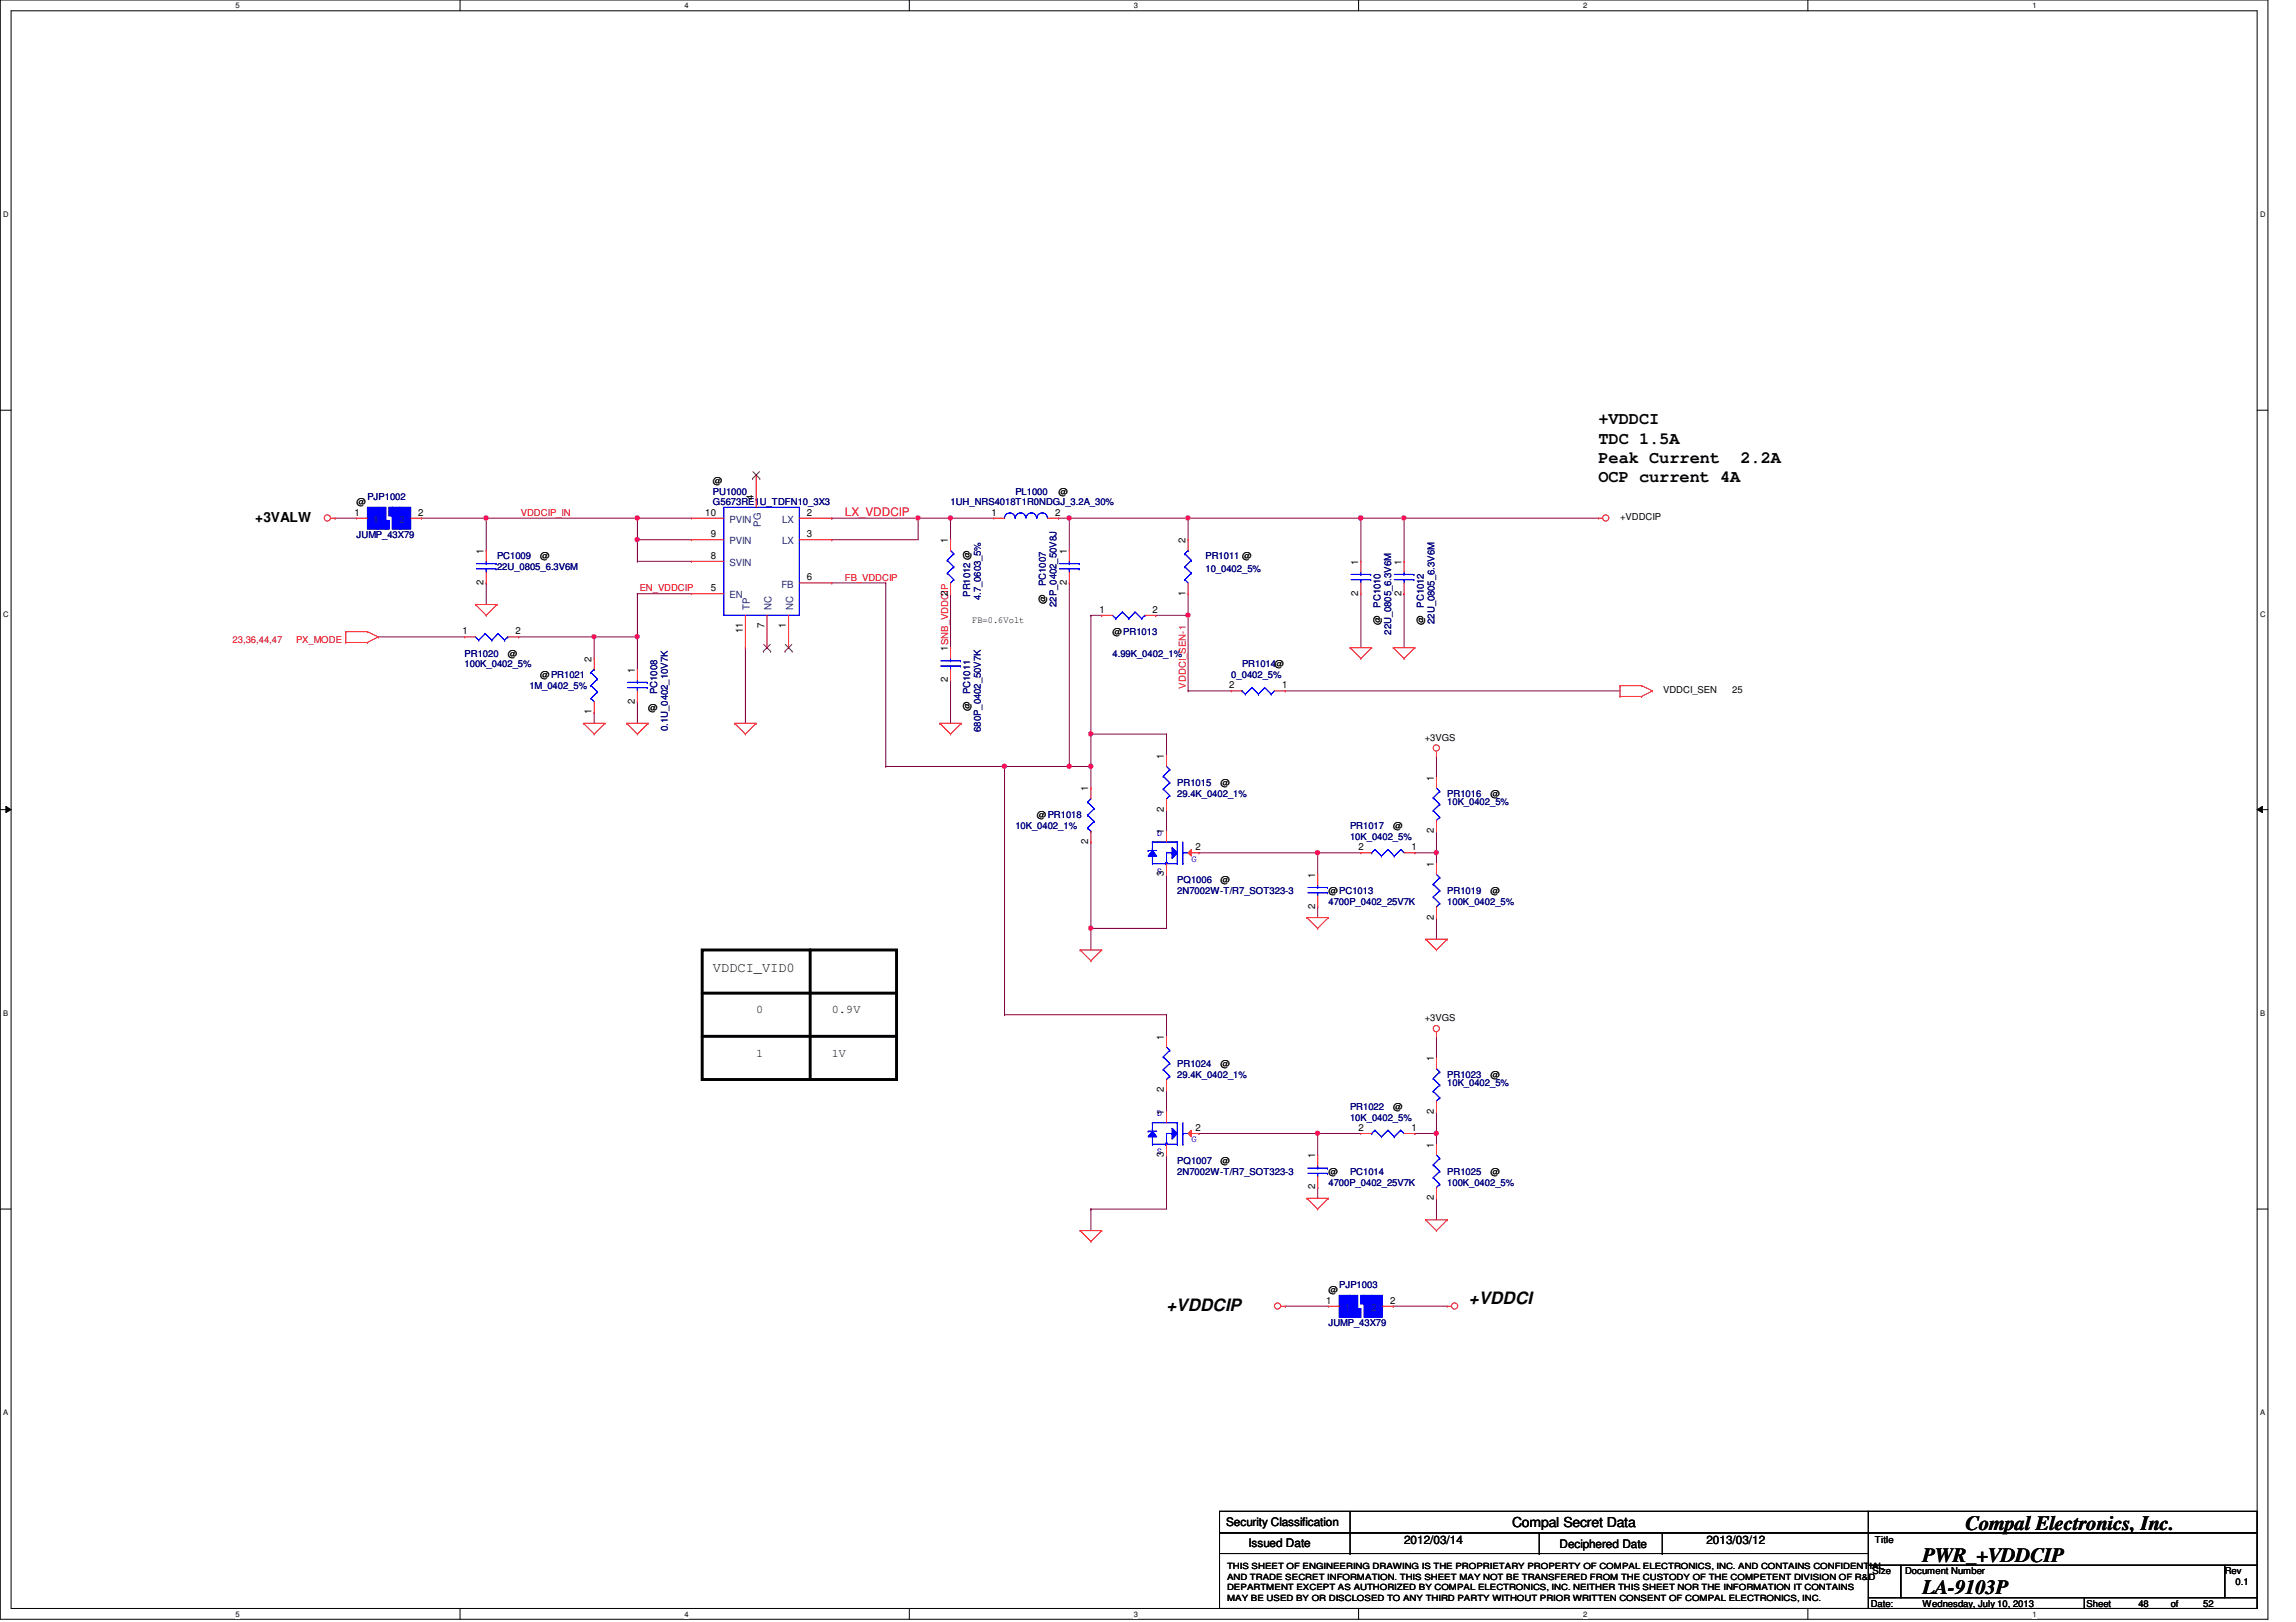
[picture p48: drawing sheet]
<svg xmlns="http://www.w3.org/2000/svg" width="297mm" height="210mm" viewBox="0 0 297 210" stroke-linecap="round" stroke-linejoin="round" font-family="sans-serif">
<defs><g id="words">
<g font-size="2.6">
<text x="254.3" y="198">Compal Electronics, Inc.</text>
<text x="248.7" y="202.1">PWR_+VDDCIP</text>
<text x="248.7" y="206.3">LA-9103P</text>
</g>
<g font-size="2.2">
<text x="206.8" y="54.9">+VDDCI</text>
<text x="206.8" y="57.4">TDC 1.5A</text>
<text x="206.8" y="59.9">Peak Current</text>
<text x="225.2" y="59.9">2.2A</text>
<text x="206.8" y="62.4">OCP current 4A</text>
<text x="150.9" y="169.6">+VDDCIP</text>
<text x="190" y="168.8">+VDDCI</text>
</g>
<g font-size="1.8">
<text x="33" y="67.6">+3VALW</text>
<text x="92.2" y="125.7">VDDCI_VID0</text>
<text x="195.6" y="197.6">Compal Secret Data</text>
</g>
<text font-size="1.5" fill="#f00" x="109.3" y="66.8">LX_VDDCIP</text>
<g font-size="1.5">
<text x="97.8" y="131.1">0</text>
<text x="107.6" y="131.1">0.9V</text>
<text x="97.8" y="136.7">1</text>
<text x="107.6" y="136.7">1V</text>
<text x="158.6" y="197.5">Security Classification</text>
<text x="161.5" y="200.2">Issued Date</text>
<text x="181.6" y="199.8">2012/03/14</text>
<text x="201.8" y="200.3">Deciphered Date</text>
<text x="220.8" y="199.8">2013/03/12</text>
</g>
<g font-size="1.3">
<text x="97.5" y="64.7" transform="rotate(-90 97.5 64.7)">4</text>
<text x="45.8" y="66.7">1</text>
<text x="54.1" y="66.7">2</text>
<text x="62.6" y="71.7" transform="rotate(-90 62.6 71.7)">1</text>
<text x="91.2" y="66.7">10</text>
<text x="91.9" y="69.5">9</text>
<text x="104.4" y="69.5">3</text>
<text x="104.4" y="66.7">2</text>
<text x="122.6" y="70.3" transform="rotate(-90 122.6 70.3)">1</text>
<text x="128.3" y="66.7">1</text>
<text x="136.5" y="66.7">2</text>
<text x="138" y="71.7" transform="rotate(-90 138 71.7)">1</text>
<text x="153.4" y="70.3" transform="rotate(-90 153.4 70.3)">2</text>
<text x="62.6" y="75.7" transform="rotate(-90 62.6 75.7)">2</text>
<text x="91.9" y="76.5">5</text>
<text x="91.9" y="72.3">8</text>
<text x="104.4" y="75.1">6</text>
<text x="122.6" y="77.1" transform="rotate(-90 122.6 77.1)">2</text>
<text x="138" y="75.7" transform="rotate(-90 138 75.7)">2</text>
<text x="153.4" y="77.1" transform="rotate(-90 153.4 77.1)">1</text>
<text x="175.7" y="77.1" transform="rotate(-90 175.7 77.1)">2</text>
<text x="175.7" y="73.1" transform="rotate(-90 175.7 73.1)">1</text>
<text x="181.3" y="77.1" transform="rotate(-90 181.3 77.1)">2</text>
<text x="181.3" y="73.1" transform="rotate(-90 181.3 73.1)">1</text>
<text x="59.8" y="82.1">1</text>
<text x="66.7" y="82.1">2</text>
<text x="96.1" y="82" transform="rotate(-90 96.1 82)">11</text>
<text x="98.9" y="81.3" transform="rotate(-90 98.9 81.3)">7</text>
<text x="101.7" y="81.3" transform="rotate(-90 101.7 81.3)">1</text>
<text x="142.2" y="79.3">1</text>
<text x="149.1" y="79.3">2</text>
<text x="76.5" y="85.6" transform="rotate(-90 76.5 85.6)">2</text>
<text x="82.1" y="87" transform="rotate(-90 82.1 87)">1</text>
<text x="122.6" y="88.3" transform="rotate(-90 122.6 88.3)">2</text>
<text x="122.6" y="84.2" transform="rotate(-90 122.6 84.2)">1SNB_VDDCIP</text>
<text x="159" y="89.1">2</text>
<text x="165.9" y="89.1">1</text>
<text x="76.5" y="92.5" transform="rotate(-90 76.5 92.5)">1</text>
<text x="82.1" y="91.1" transform="rotate(-90 82.1 91.1)">2</text>
<text x="150.6" y="98.2" transform="rotate(-90 150.6 98.2)">1</text>
<text x="185.5" y="101" transform="rotate(-90 185.5 101)">1</text>
<text x="140.8" y="102.4" transform="rotate(-90 140.8 102.4)">1</text>
<text x="150.6" y="108" transform="rotate(-90 150.6 108)">1</text>
<text x="150.6" y="105" transform="rotate(-90 150.6 105)">2</text>
<text x="185.5" y="107.8" transform="rotate(-90 185.5 107.8)">2</text>
<text x="140.8" y="109.2" transform="rotate(-90 140.8 109.2)">2</text>
<text x="150.6" y="113.4" transform="rotate(-90 150.6 113.4)">3</text>
<text x="154.7" y="110">2</text>
<text x="170.1" y="113.6" transform="rotate(-90 170.1 113.6)">1</text>
<text x="175.8" y="110">2</text>
<text x="182.6" y="110">1</text>
<text x="185.5" y="112.2" transform="rotate(-90 185.5 112.2)">1</text>
<text x="170.1" y="117.6" transform="rotate(-90 170.1 117.6)">2</text>
<text x="185.5" y="119" transform="rotate(-90 185.5 119)">2</text>
<text x="150.6" y="134.5" transform="rotate(-90 150.6 134.5)">1</text>
<text x="185.5" y="137.3" transform="rotate(-90 185.5 137.3)">1</text>
<text x="150.6" y="141.4" transform="rotate(-90 150.6 141.4)">2</text>
<text x="150.6" y="149.7" transform="rotate(-90 150.6 149.7)">3</text>
<text x="150.6" y="144.3" transform="rotate(-90 150.6 144.3)">1</text>
<text x="154.7" y="146.3">2</text>
<text x="170.1" y="149.9" transform="rotate(-90 170.1 149.9)">1</text>
<text x="175.8" y="146.3">2</text>
<text x="182.6" y="146.3">1</text>
<text x="185.5" y="148.5" transform="rotate(-90 185.5 148.5)">1</text>
<text x="185.5" y="144.1" transform="rotate(-90 185.5 144.1)">2</text>
<text x="170.1" y="153.9" transform="rotate(-90 170.1 153.9)">2</text>
<text x="185.5" y="155.3" transform="rotate(-90 185.5 155.3)">2</text>
<text x="171.6" y="168.7">1</text>
<text x="179.8" y="168.7">2</text>
</g>
<g font-size="1.3" fill="#004080">
<text x="48.3" y="67.6">1</text>
<text x="51.7" y="67.6">2</text>
<text x="94.4" y="67.6">PVIN</text>
<text x="94.4" y="70.4">PVIN</text>
<text x="98.4" y="68.2" transform="rotate(-90 98.4 68.2)">PG</text>
<text x="101.2" y="70.4">LX</text>
<text x="101.2" y="67.6">LX</text>
<text x="94.4" y="77.4">EN</text>
<text x="94.4" y="73.2">SVIN</text>
<text x="101.1" y="76">FB</text>
<text x="97" y="78.9" transform="rotate(-90 97 78.9)">TP</text>
<text x="99.8" y="78.9" transform="rotate(-90 99.8 78.9)">NC</text>
<text x="102.6" y="78.9" transform="rotate(-90 102.6 78.9)">NC</text>
<text x="174" y="169.6">1</text>
<text x="177.4" y="169.6">2</text>
</g>
<g font-size="1.2">
<text x="46.1" y="65.4">@</text>
<text x="92.2" y="62.6">@</text>
<text x="136.9" y="64">@</text>
<text x="209.6" y="67.4">+VDDCIP</text>
<text x="69.9" y="72.4">@</text>
<text x="125.8" y="80.6">FB=0.6Volt</text>
<text x="135.3" y="78.1" transform="rotate(-90 135.3 78.1)">@</text>
<text x="143.9" y="82.2">@PR1013</text>
<text x="178.6" y="80.9" transform="rotate(-90 178.6 80.9)">@</text>
<text x="184.2" y="80.9" transform="rotate(-90 184.2 80.9)">@</text>
<text x="65.7" y="85">@</text>
<text x="69.9" y="87.8">@PR1021</text>
<text x="215.2" y="89.7">VDDCI_SEN</text>
<text x="224.1" y="89.7">25</text>
<text x="83.9" y="91.9">@</text>
<text x="125.5" y="92.1" transform="rotate(-90 125.5 92.1)">@</text>
<text x="184.3" y="95.8">+3VGS</text>
<text x="157.9" y="101.7">@</text>
<text x="134.2" y="105.9">@PR1018</text>
<text x="180.3" y="107.3">@</text>
<text x="192.8" y="103.1">@</text>
<text x="157.9" y="114.3">@</text>
<text x="171.9" y="115.7">@PC1013</text>
<text x="192.8" y="115.7">@</text>
<text x="184.3" y="132.2">+3VGS</text>
<text x="157.9" y="138">@</text>
<text x="180.3" y="143.6">@</text>
<text x="192.8" y="139.4">@</text>
<text x="157.9" y="150.6">@</text>
<text x="171.9" y="152">@</text>
<text x="192.8" y="152">@</text>
<text x="171.9" y="167.4">@</text>
<text x="242.3" y="203.7">Size</text>
<text x="242.6" y="199.6">Title</text>
<text x="246.5" y="203.7">Document Number</text>
<text x="287.8" y="203.7">Rev</text>
<text x="242" y="207.9">Date:</text>
<text x="248.7" y="207.9">Wednesday, July 10, 2013</text>
<text x="270" y="207.9">Sheet</text>
<text x="276.6" y="207.9">48</text>
<text x="280.8" y="207.9">of</text>
<text x="285" y="207.9">52</text>
<text x="289.2" y="205.1">0.1</text>
</g>
<g font-size="1.2" fill="#000080">
<text x="47.5" y="64.7">PJP1002</text>
<text x="92.2" y="64">PU1000</text>
<text x="92.2" y="65.4">G5673RE1U_TDFN10_3X3</text>
<text x="123" y="65.4">1UH_NRS4018T1R0NDGJ_3.2A_30%</text>
<text x="131.4" y="64">PL1000</text>
<text x="46.1" y="69.6">JUMP_43X79</text>
<text x="64.3" y="72.4">PC1009</text>
<text x="64.3" y="73.8">22U_0805_6.3V6M</text>
<text x="125.5" y="77.3" transform="rotate(-90 125.5 77.3)">PR1012 @</text>
<text x="126.9" y="77.7" transform="rotate(-90 126.9 77.7)">4.7_0603_5%</text>
<text x="135.3" y="75.9" transform="rotate(-90 135.3 75.9)">PC1007</text>
<text x="156" y="72.4">PR1011 @</text>
<text x="156" y="74.1">10_0402_5%</text>
<text x="136.7" y="78.5" transform="rotate(-90 136.7 78.5)">22P_0402_50V8J</text>
<text x="178.6" y="78.7" transform="rotate(-90 178.6 78.7)">PC1010</text>
<text x="180" y="82.1" transform="rotate(-90 180 82.1)">22U_0805_6.3V6M</text>
<text x="184.2" y="78.7" transform="rotate(-90 184.2 78.7)">PC1012</text>
<text x="185.6" y="80.7" transform="rotate(-90 185.6 80.7)">22U_0805_6.3V6M</text>
<text x="60.1" y="85">PR1020</text>
<text x="60.1" y="86.4">100K_0402_5%</text>
<text x="68.5" y="89.2">1M_0402_5%</text>
<text x="85" y="89.8" transform="rotate(-90 85 89.8)">PC1008</text>
<text x="125.5" y="89.8" transform="rotate(-90 125.5 89.8)">PC1011</text>
<text x="143.9" y="85">4.99K_0402_1%</text>
<text x="159.3" y="87.8">0_0402_5%</text>
<text x="160.7" y="86.4">PR1014@</text>
<text x="86.4" y="94.6" transform="rotate(-90 86.4 94.6)">0.1U_0402_10V7K</text>
<text x="126.9" y="94.7" transform="rotate(-90 126.9 94.7)">680P_0402_50V7K</text>
<text x="152.3" y="101.7">PR1015</text>
<text x="131.4" y="107.3">10K_0402_1%</text>
<text x="152.3" y="103.1">29.4K_0402_1%</text>
<text x="174.7" y="107.3">PR1017</text>
<text x="187.2" y="103.1">PR1016</text>
<text x="187.2" y="104.2">10K_0402_5%</text>
<text x="174.7" y="108.7">10K_0402_5%</text>
<text x="152.3" y="114.3">PQ1006</text>
<text x="152.3" y="115.7">2N7002W-T/R7_SOT323-3</text>
<text x="171.9" y="117.1">4700P_0402_25V7K</text>
<text x="187.2" y="115.7">PR1019</text>
<text x="187.2" y="117.1">100K_0402_5%</text>
<text x="152.3" y="138">PR1024</text>
<text x="152.3" y="139.4">29.4K_0402_1%</text>
<text x="174.7" y="143.6">PR1022</text>
<text x="187.2" y="139.4">PR1023</text>
<text x="187.2" y="140.5">10K_0402_5%</text>
<text x="174.7" y="145">10K_0402_5%</text>
<text x="152.3" y="150.6">PQ1007</text>
<text x="152.3" y="152">2N7002W-T/R7_SOT323-3</text>
<text x="171.9" y="153.4">4700P_0402_25V7K</text>
<text x="174.7" y="152">PC1014</text>
<text x="187.2" y="152">PR1025</text>
<text x="187.2" y="153.4">100K_0402_5%</text>
<text x="173.3" y="166.7">PJP1003</text>
<text x="171.9" y="171.6">JUMP_43X79</text>
</g>
<g font-size="1.2" fill="#f00">
<text x="67.4" y="66.8">VDDCIP_IN</text>
<text x="82.8" y="76.5">EN_VDDCIP</text>
<text x="109.3" y="75.1">FB_VDDCIP</text>
<text x="30.1" y="83.3">23,36,44,47</text>
<text x="38.3" y="83.3">PX_MODE</text>
<text x="153.4" y="89.1" transform="rotate(-90 153.4 89.1)">VDDCI_SEN-1</text>
</g>
<g font-size="1.2" fill="#00f">
<text x="149.6" y="108.2">D</text>
<text x="149.6" y="113.1">S</text>
<text x="154.1" y="111.5">G</text>
<text x="149.6" y="144.5">D</text>
<text x="149.6" y="149.4">S</text>
<text x="154.1" y="147.8">G</text>
</g>
<g font-size="1.1">
<text x="158.7" y="203.1">THIS SHEET OF ENGINEERING DRAWING IS THE PROPRIETARY PROPERTY OF COMPAL ELECTRONICS, INC. AND CONTAINS CONFIDENTIAL</text>
<text x="158.7" y="204.4">AND TRADE SECRET INFORMATION. THIS SHEET MAY NOT BE TRANSFERED FROM THE CUSTODY OF THE COMPETENT DIVISION OF R&amp;D</text>
<text x="158.7" y="205.8">DEPARTMENT EXCEPT AS AUTHORIZED BY COMPAL ELECTRONICS, INC. NEITHER THIS SHEET NOR THE INFORMATION IT CONTAINS</text>
<text x="158.7" y="207.1">MAY BE USED BY OR DISCLOSED TO ANY THIRD PARTY WITHOUT PRIOR WRITTEN CONSENT OF COMPAL ELECTRONICS, INC.</text>
</g>
<g font-size="1">
<text x="30.5" y="1.1">5</text>
<text x="88.6" y="1.1">4</text>
<text x="146.7" y="1.1">3</text>
<text x="204.8" y="1.1">2</text>
<text x="262.9" y="1.1">1</text>
<text x=".4" y="28.1">D</text>
<text x="292.4" y="28.1">D</text>
<text x=".4" y="79.8">C</text>
<text x="292.4" y="79.8">C</text>
<text x=".4" y="131.5">B</text>
<text x="292.4" y="131.5">B</text>
<text x=".4" y="183.2">A</text>
<text x="292.4" y="183.2">A</text>
<text x="30.5" y="209.2">5</text>
<text x="88.6" y="209.2">4</text>
<text x="146.7" y="209.2">3</text>
<text x="204.8" y="209.2">2</text>
<text x="262.9" y="209.2">1</text>
</g>
</g></defs>
<path d="M0 0h293.4v209.5h-293.4zM1.4 1.4h290.6v206.8h-290.6z" fill="none" stroke="#000" stroke-width=".13"/>
<g fill="#fff">
<path d="M30.5 .2h.5v1.1h-.5z"/>
<path d="M30.5 208.3h.5v1.1h-.5z"/>
</g>
<path d="M59.5 0v1.4M59.5 208.2v1.3" fill="none" stroke="#000" stroke-width=".13"/>
<g fill="#fff">
<path d="M88.6 .2h.5v1.1h-.5z"/>
<path d="M88.6 208.3h.5v1.1h-.5z"/>
</g>
<path d="M117.6 0v1.4M117.6 208.2v1.3" fill="none" stroke="#000" stroke-width=".13"/>
<g fill="#fff">
<path d="M146.7 .2h.5v1.1h-.5z"/>
<path d="M146.7 208.3h.5v1.1h-.5z"/>
</g>
<path d="M175.8 0v1.4M175.8 208.2v1.3" fill="none" stroke="#000" stroke-width=".13"/>
<g fill="#fff">
<path d="M204.8 .2h.6v1.1h-.6z"/>
<path d="M204.8 208.3h.6v1.1h-.6z"/>
</g>
<path d="M233.9 0v1.4M233.9 208.2v1.3" fill="none" stroke="#000" stroke-width=".13"/>
<g fill="#fff">
<path d="M262.9 .2h.6v1.1h-.6z"/>
<path d="M262.9 208.3h.6v1.1h-.6z"/>
<path d="M.4 27.2h.7v1.1h-.7z"/>
<path d="M292.4 27.2h.7v1.1h-.7z"/>
<path d="M.4 78.9h.7v1.1h-.7z"/>
<path d="M292.4 78.9h.7v1.1h-.7z"/>
</g>
<path d="M0 53.1h1.4M292 53.1h1.4" fill="none" stroke="#000" stroke-width=".13"/>
<g fill="#fff">
<path d="M.4 130.6h.7v1.1h-.7z"/>
<path d="M292.4 130.6h.6v1.1h-.6z"/>
</g>
<path d="M0 104.8h1.4M.8 104.4l.6 .4-.6 .4zM292 104.8l.7-.4v.8zM292 104.8h1.4" fill="none" stroke="#000" stroke-width=".13"/>
<path d="M.8 104.4l.6 .4-.6 .4zM292 104.8l.7-.4v.8z" fill="#000"/>
<g fill="#fff">
<path d="M.4 182.3h.7v1.1h-.7z"/>
<path d="M292.4 182.3h.6v1.1h-.6z"/>
</g>
<path d="M0 156.5h1.4M292 156.5h1.4" fill="none" stroke="#000" stroke-width=".13"/>
<path d="M90.8 122.9h25.2v16.8h-25.2zM90.8 134.1h25.2M90.8 128.5h25.2M104.8 122.9v16.8" fill="none" stroke="#000" stroke-width=".38"/>
<g fill="#000">
<circle cx="104.8" cy="122.9" r=".19"/>
<circle cx="116" cy="134.1" r=".19"/>
<circle cx="116" cy="128.5" r=".19"/>
</g>
<path d="M138.3 67.1h.1M138.3 67.1v4.1M166.3 89.4h.1M166.3 89.4h43.3M166.3 169h.1M166.3 169h5.6M180.3 169h.1M180.3 169h6.9" fill="none" stroke="#800040" stroke-width=".13"/>
<circle cx="138.3" cy="67" r=".29" fill="#f0f"/>
<circle cx="138.3" cy="67" r=".29" fill="none" stroke="#f0f" stroke-width=".13"/>
<path d="M136.9 67.1h.1M136.9 67.1h1.4M138.3 75.4h.1M138.3 75.4v23.8" fill="none" stroke="#800040" stroke-width=".13"/>
<circle cx="138.3" cy="99.2" r=".29" fill="#f0f"/>
<circle cx="138.3" cy="99.2" r=".29" fill="none" stroke="#f0f" stroke-width=".13"/>
<path d="M138.3 67.1h.1M138.3 67.1h15.4M141.1 95h.1M141.1 95h9.8M150.9 95h.1M150.9 95v2.8" fill="none" stroke="#800040" stroke-width=".13"/>
<circle cx="141.1" cy="95" r=".29" fill="#f0f"/>
<circle cx="141.1" cy="95" r=".29" fill="none" stroke="#f0f" stroke-width=".13"/>
<g fill="none" stroke="#800040" stroke-width=".13">
<path d="M62.9 75.4h.1M62.9 67.1h.1M62.9 67.1v4.1M62.9 75.4v2.8M82.5 72.6h.1M82.5 72.6h6.9M107.6 75.4h.1M107.6 75.4h7M114.6 75.4h.1M114.6 75.4v23.8M185.8 97.8h.1M185.8 97.8v2.8"/>
<path d="M150.9 104.8h.1M150.9 113.2h.1M150.9 104.8v2.8M150.9 113.2v6.9M170.5 110.4h.1M170.5 110.4h5.6M185.8 118.7h.1M185.8 110.4h.1M185.8 110.4v1.4M185.8 118.7v2.8"/>
</g>
<circle cx="62.9" cy="67" r=".29" fill="#f0f"/>
<circle cx="62.9" cy="67" r=".29" fill="none" stroke="#f0f" stroke-width=".13"/>
<path d="M54.5 67.1h.1M54.5 67.1h8.4M138.3 99.2h.1M138.3 99.2h2.8" fill="none" stroke="#800040" stroke-width=".13"/>
<circle cx="141.1" cy="99.2" r=".29" fill="#f0f"/>
<circle cx="141.1" cy="99.2" r=".29" fill="none" stroke="#f0f" stroke-width=".13"/>
<path d="M62.9 67.1h.1M62.9 67.1h19.6M153.7 67.1h.1M153.7 67.1h22.4" fill="none" stroke="#800040" stroke-width=".13"/>
<circle cx="176" cy="67" r=".29" fill="#f0f"/>
<circle cx="176" cy="67" r=".29" fill="none" stroke="#f0f" stroke-width=".13"/>
<circle cx="153.7" cy="67" r=".29" fill="#f0f"/>
<circle cx="153.7" cy="67" r=".29" fill="none" stroke="#f0f" stroke-width=".13"/>
<path d="M82.5 67.1h.1M82.5 69.8h.1M82.5 67.1v5.5M82.5 69.8h6.9M141.1 99.2h.1M141.1 99.2v2.8" fill="none" stroke="#800040" stroke-width=".13"/>
<circle cx="82.4" cy="69.8" r=".29" fill="#f0f"/>
<circle cx="82.4" cy="69.8" r=".29" fill="none" stroke="#f0f" stroke-width=".13"/>
<path d="M107.6 67.1h.1M107.6 69.8h.1M107.6 67.1h11.2M118.8 67.1h.1M118.8 67.1v2.7h-11.2" fill="none" stroke="#800040" stroke-width=".13"/>
<circle cx="118.8" cy="67" r=".29" fill="#f0f"/>
<circle cx="118.8" cy="67" r=".29" fill="none" stroke="#f0f" stroke-width=".13"/>
<path d="M123 67.1h.1M123 67.1h5.6" fill="none" stroke="#800040" stroke-width=".13"/>
<circle cx="122.9" cy="67" r=".29" fill="#f0f"/>
<circle cx="122.9" cy="67" r=".29" fill="none" stroke="#f0f" stroke-width=".13"/>
<path d="M141.1 120.1h.1M141.1 120.1v2.8" fill="none" stroke="#800040" stroke-width=".13"/>
<circle cx="141.1" cy="120.1" r=".29" fill="#f0f"/>
<circle cx="141.1" cy="120.1" r=".29" fill="none" stroke="#f0f" stroke-width=".13"/>
<path d="M176.1 76.8h.1M176.1 67.1h.1M176.1 67.1v5.5M176.1 76.8v7" fill="none" stroke="#800040" stroke-width=".13"/>
<circle cx="176" cy="67" r=".29" fill="#f0f"/>
<circle cx="176" cy="67" r=".29" fill="none" stroke="#f0f" stroke-width=".13"/>
<path d="M176.1 67.1h.1M176.1 67.1h5.5M181.6 76.8h.1M181.6 67.1h.1M181.6 67.1v5.5M181.6 76.8v7" fill="none" stroke="#800040" stroke-width=".13"/>
<circle cx="181.6" cy="67" r=".29" fill="#f0f"/>
<circle cx="181.6" cy="67" r=".29" fill="none" stroke="#f0f" stroke-width=".13"/>
<path d="M76.9 82.4h.1M76.9 82.4h5.6" fill="none" stroke="#800040" stroke-width=".13"/>
<circle cx="82.4" cy="82.4" r=".29" fill="#f0f"/>
<circle cx="82.4" cy="82.4" r=".29" fill="none" stroke="#f0f" stroke-width=".13"/>
<path d="M82.5 76.8h.1M82.5 67.1h.1M82.5 76.8h6.9M82.5 67.1h6.9M48.9 82.4h.1M48.9 82.4h11.2M82.5 90.8h.1M82.5 82.4h.1M82.5 82.4v4.2M82.5 90.8v2.8" fill="none" stroke="#800040" stroke-width=".13"/>
<circle cx="82.4" cy="67" r=".29" fill="#f0f"/>
<circle cx="82.4" cy="67" r=".29" fill="none" stroke="#f0f" stroke-width=".13"/>
<g fill="none" stroke="#800040" stroke-width=".13">
<path d="M43.3 67.1h.1M43.3 67.1h2.8M118.8 67.1h.1M118.8 67.1h4.2M123 76.8h.1M123 67.1h.1M123 67.1v2.7M123 76.8v7M76.9 82.4h.1M76.9 82.4v2.8M96.4 83.8h.1M96.4 83.8v9.8"/>
<path d="M123 88h.1M123 88v5.6"/>
</g>
<circle cx="76.8" cy="82.4" r=".29" fill="#f0f"/>
<circle cx="76.8" cy="82.4" r=".29" fill="none" stroke="#f0f" stroke-width=".13"/>
<path d="M67.1 82.4h.1M67.1 82.4h9.8M76.9 92.2h.1M76.9 92.2v1.4M170.5 117.3h.1M170.5 117.3v1.4M183 110.4h.1M183 110.4h2.8" fill="none" stroke="#800040" stroke-width=".13"/>
<circle cx="185.8" cy="110.3" r=".29" fill="#f0f"/>
<circle cx="185.8" cy="110.3" r=".29" fill="none" stroke="#f0f" stroke-width=".13"/>
<g fill="none" stroke="#800040" stroke-width=".13">
<path d="M153.7 76.8h.1M153.7 76.8v2.8M181.6 67.1h.1M181.6 67.1h25.2M141.1 109h.1M141.1 109v11.1M155.1 110.4h.1M155.1 110.4h15.4M170.5 110.4h.1M170.5 110.4v2.8M185.8 107.6h.1M185.8 107.6v2.8"/>
<path d="M141.1 120.1h.1M141.1 120.1h9.8"/>
</g>
<circle cx="170.4" cy="110.3" r=".29" fill="#f0f"/>
<circle cx="170.4" cy="110.3" r=".29" fill="none" stroke="#f0f" stroke-width=".13"/>
<path d="M153.7 67.1h.1M153.7 79.6h.1M153.7 67.1v2.7M153.7 79.6v9.8" fill="none" stroke="#800040" stroke-width=".13"/>
<circle cx="153.7" cy="79.6" r=".29" fill="#f0f"/>
<circle cx="153.7" cy="79.6" r=".29" fill="none" stroke="#f0f" stroke-width=".13"/>
<g fill="none" stroke="#800040" stroke-width=".13">
<path d="M82.5 76.8h.1M82.5 76.8v5.6M141.1 79.6h.1M141.1 79.6h1.4M141.1 79.6v19.6M142.5 79.6h.1M149.5 79.6h.1M149.5 79.6h4.2M130 99.2h.1M130 99.2h8.3M141.1 95h.1M153.7 89.4h.1"/>
<path d="M153.7 89.4h5.6M130 131.3h.1M130 131.3h20.9M150.9 131.3h.1M150.9 131.3v2.8M185.8 134.1h.1M185.8 134.1v2.8M150.9 141.1h.1M150.9 149.5h.1M150.9 141.1v2.8M150.9 149.5v7M170.5 146.7h.1"/>
<path d="M170.5 153.7h.1M170.5 146.7h5.6M170.5 153.7v1.4M183 146.7h.1M183 146.7h2.8M185.8 155.1h.1M185.8 146.7h.1M185.8 146.7v1.4M185.8 155.1v2.8"/>
</g>
<circle cx="185.8" cy="146.7" r=".29" fill="#f0f"/>
<circle cx="185.8" cy="146.7" r=".29" fill="none" stroke="#f0f" stroke-width=".13"/>
<path d="M141.1 156.5h.1M141.1 156.5h9.8M155.1 146.7h.1M155.1 146.7h15.4M170.5 146.7h.1M170.5 146.7v2.8M185.8 143.9h.1M185.8 143.9v2.8" fill="none" stroke="#800040" stroke-width=".13"/>
<circle cx="170.4" cy="146.7" r=".29" fill="#f0f"/>
<circle cx="170.4" cy="146.7" r=".29" fill="none" stroke="#f0f" stroke-width=".13"/>
<path d="M130 99.2h.1M130 99.2v32.1M141.1 156.5h.1M141.1 156.5v2.8" fill="none" stroke="#800040" stroke-width=".13"/>
<circle cx="129.9" cy="99.2" r=".29" fill="#f0f"/>
<circle cx="129.9" cy="99.2" r=".29" fill="none" stroke="#f0f" stroke-width=".13"/>
<path d="M114.6 99.2h.1M114.6 99.2h15.4" fill="none" stroke="#800040" stroke-width=".13"/>
<g fill="none" stroke="#f00" stroke-width=".13">
<path d="M42.8 67.1h.5M43.3 67.1h.1M61.5 78.2h.1M61.5 78.2h2.8M61.5 78.2l1.4 1.4M62.9 79.6h.1M64.3 78.2h.1M64.3 78.2l-1.4 1.4M123 69.8h.1M123 76.8h.1M123 69.8v1.4M123 75.4v1.4"/>
<path d="M128.6 67.1h.1M128.6 67.1h1.4M135.5 67.1h1.4M136.9 67.1h.1M181.6 72.6h.1M181.6 76.8h.1M181.6 72.6v1.4M181.6 75.4v1.4M206.8 67.1h.1M206.8 67.1h.5M44.7 81.7h.1M44.7 83.1h.1"/>
<path d="M44.7 81.7h2.8M44.7 81.7v1.4M44.7 83.1h2.8M47.5 81.7h.1M47.5 83.1h.1M47.5 81.7l1.4 .7M48.9 82.4h.1M48.9 82.4l-1.4 .7M75.5 93.6h.1M75.5 93.6h2.8M75.5 93.6l1.4 1.4M76.9 95h.1"/>
<path d="M78.3 93.6h.1M78.3 93.6l-1.4 1.4M81.1 93.6h.1M81.1 93.6h2.8M81.1 93.6l1.4 1.4M82.5 95h.1M83.9 93.6h.1M83.9 93.6l-1.4 1.4M95 93.6h.1M95 93.6h2.8M95 93.6l1.4 1.4M96.4 95h.1"/>
<path d="M97.8 93.6h.1M97.8 93.6l-1.4 1.4M121.6 93.6h.1M121.6 93.6h2.8M121.6 93.6l1.4 1.4M123 95h.1M123 83.8h.1M123 88h.1M123 83.8v1.4M123 86.6v1.4M124.4 93.6h.1M124.4 93.6l-1.4 1.4"/>
<path d="M150.9 97.8h.1M150.9 97.8v1.4M174.7 83.8h.1M174.7 83.8h2.8M174.7 83.8l1.4 1.4M176.1 85.2h.1M177.5 83.8h.1M177.5 83.8l-1.4 1.4M180.3 83.8h.1M180.3 83.8h2.7M180.3 83.8l1.3 1.4M181.6 85.2h.1"/>
<path d="M183 83.8h.1M183 83.8l-1.4 1.4M185.8 97.8h.1M185.8 97.2v.6M209.6 88.7h.1M209.6 90.1h.1M209.6 88.7h2.8M209.6 88.7v1.4M209.6 90.1h2.8M212.4 88.7h.1M212.4 90.1h.1M212.4 88.7l1.4 .7"/>
<path d="M213.8 89.4h.1M213.8 89.4l-1.4 .7M150.9 104.8h.1M150.9 103.4v1.4M169.1 118.7h.1M169.1 118.7h2.8M169.1 118.7l1.4 1.4M171.9 118.7h.1M171.9 118.7l-1.4 1.4M139.7 122.9h.1M139.7 122.9h2.8M139.7 122.9l1.4 1.4"/>
<path d="M141.1 124.3h.1M142.5 122.9h.1M142.5 122.9l-1.4 1.4M170.5 120.1h.1M184.4 121.5h.1M184.4 121.5h2.8M184.4 121.5l1.4 1.4M185.8 122.9h.1M185.8 134.1h.1M185.8 133.6v.5M187.2 121.5h.1M187.2 121.5l-1.4 1.4"/>
<path d="M139.7 159.3h.1M139.7 159.3h2.8M139.7 159.3l1.4 1.4M142.5 159.3h.1M142.5 159.3l-1.4 1.4M169.1 155.1h.1M169.1 155.1h2.8M169.1 155.1l1.4 1.4M170.5 156.5h.1M171.9 155.1h.1M171.9 155.1l-1.4 1.4M184.4 157.9h.1"/>
<path d="M184.4 157.9h2.8M184.4 157.9l1.4 1.4M185.8 159.3h.1M187.2 157.9h.1M187.2 157.9l-1.4 1.4M141.1 160.7h.1M165.7 169h.6M166.3 169h.1M187.2 169h.1M187.2 169h.6"/>
<circle cx="42.3" cy="67" r=".4"/>
<circle cx="207.7" cy="67" r=".4"/>
<circle cx="185.8" cy="96.8" r=".4"/>
<circle cx="185.8" cy="133.1" r=".4"/>
<circle cx="165.3" cy="169" r=".4"/>
<circle cx="188.2" cy="169" r=".4"/>
</g>
<g fill="none" stroke="#000" stroke-width=".13">
<path d="M157.8 195.6h83.9v2.8h-83.9zM157.8 198.4h83.9v2.6h-83.9zM174.7 198.4h.1M174.7 195.6v5.4M199.1 198.4v2.6M215 198.4v2.6M241.7 195.6h50.3v2.8h-50.3zM241.7 198.4h50.3v4.2h-50.3zM157.8 201h83.9v7.2h-83.9zM174.7 201h.1M199.1 201h.1M215 201h.1"/>
<path d="M241.7 202.6h4.2v4.2h-4.2zM241.7 206.8h28v1.4h-28zM245.9 202.6h41.9v4.2h-41.9zM269.7 206.8h22.3v1.4h-22.3zM287.8 202.6h4.2v4.2h-4.2z"/>
</g>
<g fill="none" stroke="#00f" stroke-width=".13">
<path d="M122.6 72.5h.1M122.6 74.2h.1M122.6 72.5l.8 .9M122.6 74.2l.8 .8M123 75.4h.1M123 71.2l.4 .5M123.4 71.7h.1M123.4 73.4h.1M123.4 75h.1M123.4 71.7l-.8 .8M123.4 73.4l-.8 .8M123.4 75l-.4 .4"/>
<path d="M130 67.1a.68 .68 0 0 1 .6-.7 .68 .68 0 0 1 .7 .7M131.4 67.1a.68 .68 0 0 1 .6-.7 .68 .68 0 0 1 .7 .7M132.8 67.1a.68 .68 0 0 1 .6-.7 .68 .68 0 0 1 .7 .7M134.2 67.1a.68 .68 0 0 1 .6-.7 .68 .68 0 0 1 .7 .7M180.4 75h2.5M180.4 74.3h2.5M181.6 74.3h.1M181.6 75h.1M181.6 74v.3M181.6 75v.4M182.9 75h.1M182.9 74.3h.1"/>
<path d="M121.7 86.2h2.5M121.7 85.5h2.5M123 85.5h.1M123 86.2h.1M123 85.2v.3M123 86.2v.4M124.2 86.2h.1M124.2 85.5h.1M150.9 99.2l.4 .4M151.3 99.6h.1M151.3 99.6l-.8 .9M150.5 100.5h.1"/>
<path d="M150.5 102.1h.1M150.5 100.5l.8 .8M150.5 102.1l.8 .9M150.9 103.4h.1M151.3 101.3h.1M151.3 103h.1M151.3 101.3l-.8 .8M151.3 103l-.4 .4"/>
</g>
<path d="M173.3 167.6h1.4v2.8h-1.4z" fill-rule="evenodd" fill="#00f"/>
<path d="M173.3 167.6h1.4v2.8h-1.4z" fill="none" stroke="#00f" stroke-width=".13"/>
<path d="M174.7 167.6h.9v2.8h-.9z" fill-rule="evenodd" fill="#00f"/>
<path d="M174.7 167.6h.9v2.8h-.9z" fill="none" stroke="#00f" stroke-width=".13"/>
<path d="M175.6 169.3h.5v1.1h-.5z" fill-rule="evenodd" fill="#00f"/>
<path d="M175.6 169.3h.5v1.1h-.5z" fill="none" stroke="#00f" stroke-width=".13"/>
<path d="M176.1 167.6h.4v1.1h-.4z" fill-rule="evenodd" fill="#00f"/>
<path d="M176.1 167.6h.4v1.1h-.4z" fill="none" stroke="#00f" stroke-width=".13"/>
<path d="M176.5 167.6h1v2.8h-1z" fill-rule="evenodd" fill="#00f"/>
<path d="M176.5 167.6h1v2.8h-1z" fill="none" stroke="#00f" stroke-width=".13"/>
<path d="M177.5 167.6h1.4v2.8h-1.4z" fill-rule="evenodd" fill="#00f"/>
<path d="M177.5 167.6h1.4v2.8h-1.4z" fill="none" stroke="#00f" stroke-width=".13"/>
<path d="M173.3 167.6h1.4v2.8h-1.4z" fill-rule="evenodd" fill="#00f"/>
<path d="M173.3 167.6h1.4v2.8h-1.4z" fill="none" stroke="#00f" stroke-width=".13"/>
<path d="M174.7 167.6h.9v2.8h-.9z" fill-rule="evenodd" fill="#00f"/>
<path d="M174.7 167.6h.9v2.8h-.9z" fill="none" stroke="#00f" stroke-width=".13"/>
<path d="M175.6 169.3h.5v1.1h-.5z" fill-rule="evenodd" fill="#00f"/>
<path d="M175.6 169.3h.5v1.1h-.5z" fill="none" stroke="#00f" stroke-width=".13"/>
<path d="M176.1 167.6h.4v1.1h-.4z" fill-rule="evenodd" fill="#00f"/>
<path d="M176.1 167.6h.4v1.1h-.4z" fill="none" stroke="#00f" stroke-width=".13"/>
<path d="M176.5 167.6h1v2.8h-1z" fill-rule="evenodd" fill="#00f"/>
<path d="M176.5 167.6h1v2.8h-1z" fill="none" stroke="#00f" stroke-width=".13"/>
<path d="M177.5 167.6h1.4v2.8h-1.4z" fill-rule="evenodd" fill="#00f"/>
<g fill="none" stroke="#00f" stroke-width=".13">
<path d="M61.6 73.6h2.6M61.6 72.9h2.6M62.9 72.9h.1M62.9 73.6h.1M62.9 72.6v.3M62.9 73.6v.4M64.2 73.6h.1M64.2 72.9h.1M143.9 79.6l.5 .5M145.2 79.2h.1M145.2 79.2l-.8 .9M145.2 79.2l.8 .9"/>
<path d="M146.9 79.2h.1M146.9 79.2l-.9 .9M146.9 79.2l.8 .9M148.1 79.6h.1M148.1 79.6l-.4 .5M153.3 75h.1M153.3 73.4h.1M153.3 71.7h.1M153.3 75l.4 .4M153.3 73.4l.8 .8M153.3 71.7l.8 .8M153.7 71.2h.1"/>
<path d="M153.7 71.2l-.4 .5M154.1 74.2h.1M154.1 72.5h.1M154.1 74.2l-.8 .8M154.1 72.5l-.8 .9M174.8 75h2.5M174.8 74.3h2.5M176.1 74.3h.1M176.1 75h.1M176.1 74v.3M176.1 75v.4M177.3 75h.1"/>
<path d="M177.3 74.3h.1M76.5 90.4h.1M76.5 88.7h.1M76.5 87h.1M76.5 90.4l.4 .4M76.5 88.7l.8 .8M76.5 87l.8 .9M76.9 86.6h.1M76.9 86.6l-.4 .4M77.3 89.5h.1M77.3 87.9h.1M77.3 89.5l-.8 .9"/>
<path d="M77.3 87.9l-.8 .8M144.4 80.1h.1M146 80.1h.1M147.7 80.1h.1M160.7 89.4h.1M160.7 89.4l.4 .4M161.1 89.8h.1M162 89h.1M162 89l.8 .8M162 89l-.9 .8M162.8 89.8h.1M163.6 89h.1"/>
<path d="M163.6 89l.9 .8M163.6 89l-.8 .8M164.5 89.8h.1M164.9 89.4l-.4 .4M140.7 103.8h.1M140.7 105.5h.1M140.7 107.1h.1M140.7 103.8l.9 .8M140.7 105.5l.9 .8M140.7 107.1l.4 .5M141.1 107.6h.1M141.1 103.4l-.4 .4"/>
<path d="M141.6 104.6h.1M141.6 106.3h.1M141.6 104.6l-.9 .9M141.6 106.3l-.9 .8M169.2 115.5h2.5M169.2 114.9h2.5M170.5 114.9h.1M170.5 115.5h.1M170.5 114.6v.3M170.5 115.5v.5M171.7 115.5h.1M171.7 114.9h.1"/>
<path d="M150.5 136.8h.1M150.5 138.4h.1M150.5 136.8l.8 .8M150.5 138.4l.8 .9M150.9 139.7h.1M150.9 135.5l.4 .4M151.3 135.9h.1M151.3 137.6h.1M151.3 139.3h.1M151.3 135.9l-.8 .9M151.3 137.6l-.8 .8M151.3 139.3l-.4 .4"/>
<path d="M185.4 150.7h.1M185.4 152.4h.1M185.4 150.7l.9 .9M185.4 152.4l.9 .8M185.8 153.7h.1M185.8 149.5l.5 .4M186.3 149.9h.1M186.3 151.6h.1M186.3 153.2h.1M186.3 149.9l-.9 .8M186.3 151.6l-.9 .8M186.3 153.2l-.5 .5"/>
<path d="M177.5 167.6h1.4v2.8h-1.4z"/>
</g>
<g fill="none" stroke="#f00" stroke-width=".13">
<path d="M62.9 71.2h.1M62.9 75.4h.1M62.9 71.2v1.4M62.9 74v1.4M142.5 79.6h.1M142.5 79.6h1.4M148.1 79.6h1.4M149.5 79.6h.1M153.7 76.8h.1M153.7 69.8h.1M153.7 69.8v1.4M153.7 75.4v1.4"/>
<path d="M176.1 72.6h.1M176.1 76.8h.1M176.1 72.6v1.4M176.1 75.4v1.4M76.9 92.2h.1M76.9 85.2h.1M76.9 85.2v1.4M76.9 90.8v1.4M159.3 89.4h.1M159.3 89.4h1.4M164.9 89.4h1.4M166.3 89.4h.1"/>
<path d="M141.1 102h.1M141.1 109h.1M141.1 102v1.4M141.1 107.6v1.4M170.5 113.2h.1M170.5 117.3h.1M170.5 113.2v1.4M170.5 116v1.3M150.9 134.1h.1M150.9 134.1v1.4M150.9 139.7v1.4M150.9 141.1h.1"/>
<path d="M185.8 148.1h.1M185.8 155.1h.1M185.8 148.1v1.4M185.8 153.7v1.4M171.9 169h.1M171.9 169h1.4M178.9 169h1.4M180.3 169h.1"/>
</g>
<path d="M151.6 109.7l.7 .7-.7 .7z" fill="#00f"/>
<path d="M151.6 109.7l.7 .7-.7 .7z" fill="none" stroke="#00f" stroke-width=".13"/>
<path d="M149.1 110.1l.5 .7h-1.1z" fill="#00f"/>
<g fill="none" stroke="#00f" stroke-width=".13">
<path d="M148.5 110.1h.1M148.5 110.1h1.1M149.1 110.1l.5 .7h-1.1zM149.1 109h.1M149.1 109.8h.1M149.1 111.8h.1M149.1 110.8h.1M149.1 109h3.2M149.1 111.8h3.2M149.1 109v1.1M149.1 110.8v1M150.8 111.6h.1"/>
<path d="M150.8 111.8h.1M150.8 111.6h.2M150.8 111.6v.2M150.9 111.8h.1M150.9 110.4h.1M150.9 110.4v1.4M150.9 110.4h.7M151 111.6h.1M151 111.6v.2M151.6 110.4h.1M152.3 109h.1M152.3 111.8h.1"/>
<path d="M152.3 109v2.8M153 110.4h.1M153 111.8h.1M153 110.4h.7M153 109v2.8"/>
</g>
<path d="M151.6 109.7l.7 .7-.7 .7z" fill="#00f"/>
<path d="M151.6 109.7l.7 .7-.7 .7z" fill="none" stroke="#00f" stroke-width=".13"/>
<path d="M149.1 110.1l.5 .7h-1.1z" fill="#00f"/>
<g fill="none" stroke="#00f" stroke-width=".13">
<path d="M148.5 110.1h.1M148.5 110.1h1.1M149.1 110.1l.5 .7h-1.1zM149.1 109h.1M149.1 109.8h.1M149.1 111.8h.1M149.1 110.8h.1M149.1 109h3.2M149.1 111.8h3.2M149.1 109v1.1M149.1 110.8v1M150.8 111.6h.1"/>
<path d="M150.8 111.8h.1M150.8 111.6h.2M150.8 111.6v.2M150.9 111.8h.1M150.9 110.4h.1M150.9 110.4v1.4M150.9 110.4h.7M151 111.6h.1M151 111.6v.2M151.6 110.4h.1M152.3 109h.1M152.3 111.8h.1"/>
<path d="M152.3 109v2.8M153 110.4h.1M153 111.8h.1M153 110.4h.7M153 109v2.8"/>
</g>
<path d="M153.7 110.4l.4-.5v.9z" fill="#f00"/>
<g fill="none" stroke="#f00" stroke-width=".13">
<path d="M89.4 76.8h.1M89.4 72.6h.1M89.4 67.1h.1M89.4 69.8h.1M89.4 76.8h4.2M89.4 69.8h4.2M89.4 72.6h4.2M89.4 67.1h4.2M96.4 79.6v4.2M97.8 61.5h.1M97.8 61.5v4.2M99.2 79.6v4.2"/>
<path d="M102 79.6v4.2M103.4 69.8h4.2M103.4 75.4h4.2M103.4 67.1h4.2M107.6 69.8h.1M107.6 75.4h.1M107.6 67.1h.1M96.4 83.8h.1M99.2 83.8h.1M102 83.8h.1M150.9 107.6h.1M150.9 113.2h.1"/>
<path d="M150.9 107.6v1.4M150.9 111.8v1.4M153.7 110.4l.4-.5v.9zM153.7 110.4h1.4M155.1 110.4h.1M185.8 100.6h.1M185.8 107.6h.1M185.8 111.8h.1M185.8 118.7h.1M185.8 100.6v1.4M185.8 106.2v1.4M185.8 111.8v1.4"/>
<path d="M185.8 117.3v1.4"/>
</g>
<g fill="none" stroke="#00f" stroke-width=".13">
<path d="M93.6 65.7h9.8v13.9h-9.8zM185.4 103.3h.1M185.4 104.9h.1M185.4 114.4h.1M185.4 116.1h.1M185.4 103.3l.9 .8M185.4 104.9l.9 .8M185.4 114.4l.9 .9M185.4 116.1l.9 .8M185.8 106.2h.1M185.8 117.3h.1M185.8 102l.5 .4"/>
<path d="M185.8 113.2l.5 .4M186.3 102.4h.1M186.3 104.1h.1M186.3 105.7h.1M186.3 113.6h.1M186.3 115.3h.1M186.3 116.9h.1M186.3 102.4l-.9 .9M186.3 104.1l-.9 .8M186.3 105.7l-.5 .5M186.3 113.6l-.9 .8M186.3 115.3l-.9 .8"/>
<path d="M186.3 116.9l-.5 .4"/>
</g>
<path d="M97.4 61.9h.1M97.4 61l.9 .9M98.3 61l-.9 .9M98.3 61.9h.1M98.8 84.3h.1M98.8 83.4l.9 .9M99.6 83.4l-.8 .9M99.7 84.3h.1M101.6 84.3h.1M101.6 83.4l.9 .9M102.4 83.4l-.8 .9M102.5 84.3h.1" fill="none" stroke="#804000" stroke-width=".13"/>
<path d="M47.5 65.7h1.4v2.8h-1.4z" fill-rule="evenodd" fill="#00f"/>
<path d="M47.5 65.7h1.4v2.8h-1.4z" fill="none" stroke="#00f" stroke-width=".13"/>
<path d="M48.9 65.7h1v2.8h-1z" fill-rule="evenodd" fill="#00f"/>
<path d="M48.9 65.7h1v2.8h-1z" fill="none" stroke="#00f" stroke-width=".13"/>
<path d="M49.9 67.4h.4v1.1h-.4z" fill-rule="evenodd" fill="#00f"/>
<path d="M49.9 67.4h.4v1.1h-.4z" fill="none" stroke="#00f" stroke-width=".13"/>
<path d="M50.3 65.7h.5v1.1h-.5z" fill-rule="evenodd" fill="#00f"/>
<path d="M50.3 65.7h.5v1.1h-.5z" fill="none" stroke="#00f" stroke-width=".13"/>
<path d="M50.8 65.7h.9v2.8h-.9z" fill-rule="evenodd" fill="#00f"/>
<path d="M50.8 65.7h.9v2.8h-.9z" fill="none" stroke="#00f" stroke-width=".13"/>
<path d="M51.7 65.7h1.4v2.8h-1.4z" fill-rule="evenodd" fill="#00f"/>
<path d="M51.7 65.7h1.4v2.8h-1.4z" fill="none" stroke="#00f" stroke-width=".13"/>
<path d="M47.5 65.7h1.4v2.8h-1.4z" fill-rule="evenodd" fill="#00f"/>
<path d="M47.5 65.7h1.4v2.8h-1.4z" fill="none" stroke="#00f" stroke-width=".13"/>
<path d="M48.9 65.7h1v2.8h-1z" fill-rule="evenodd" fill="#00f"/>
<path d="M48.9 65.7h1v2.8h-1z" fill="none" stroke="#00f" stroke-width=".13"/>
<path d="M49.9 67.4h.4v1.1h-.4z" fill-rule="evenodd" fill="#00f"/>
<path d="M49.9 67.4h.4v1.1h-.4z" fill="none" stroke="#00f" stroke-width=".13"/>
<path d="M50.3 65.7h.5v1.1h-.5z" fill-rule="evenodd" fill="#00f"/>
<path d="M50.3 65.7h.5v1.1h-.5z" fill="none" stroke="#00f" stroke-width=".13"/>
<path d="M50.8 65.7h.9v2.8h-.9z" fill-rule="evenodd" fill="#00f"/>
<path d="M50.8 65.7h.9v2.8h-.9z" fill="none" stroke="#00f" stroke-width=".13"/>
<path d="M51.7 65.7h1.4v2.8h-1.4z" fill-rule="evenodd" fill="#00f"/>
<g fill="none" stroke="#00f" stroke-width=".13">
<path d="M51.7 65.7h1.4v2.8h-1.4zM169.2 151.8h2.5M169.2 151.2h2.5M170.5 151.2h.1M170.5 151.8h.1M170.5 150.9v.3M170.5 151.8v.5M171.7 151.8h.1M171.7 151.2h.1M177.5 146.7h.1M177.9 146.3h.1M177.9 146.3l.8 .8"/>
<path d="M177.9 146.3l-.4 .4M178.7 147.1h.1M179.6 146.3h.1M179.6 146.3l.8 .8M179.6 146.3l-.9 .8M180.4 147.1h.1M181.2 146.3h.1M181.2 146.3l.4 .4M181.2 146.3l-.8 .8"/>
</g>
<path d="M46.1 67.1h.1M46.1 67.1h1.4M53.1 67.1h1.4M54.5 67.1h.1M170.5 149.5h.1M170.5 153.7h.1M170.5 149.5v1.4M170.5 152.3v1.4M176.1 146.7h.1M176.1 146.7h1.4M181.6 146.7h1.4M183 146.7h.1" fill="none" stroke="#f00" stroke-width=".13"/>
<path d="M151.6 146l.7 .7-.7 .7z" fill="#00f"/>
<path d="M151.6 146l.7 .7-.7 .7z" fill="none" stroke="#00f" stroke-width=".13"/>
<path d="M149.1 146.4l.5 .7h-1.1z" fill="#00f"/>
<g fill="none" stroke="#00f" stroke-width=".13">
<path d="M148.5 146.4h.1M148.5 146.4h1.1M149.1 146.4l.5 .7h-1.1zM149.1 145.3h.1M149.1 146.1h.1M149.1 148.1h.1M149.1 147.1h.1M149.1 145.3h3.2M149.1 148.1h3.2M149.1 145.3v1.1M149.1 147.1v1M150.8 148h.1"/>
<path d="M150.8 148.1h.1M150.8 148h.2M150.8 148v.1M150.9 148.1h.1M150.9 146.7h.1M150.9 146.7v1.4M150.9 146.7h.7M151 148h.1M151 148v.1M151.6 146.7h.1M152.3 145.3h.1M152.3 148.1h.1"/>
<path d="M152.3 145.3v2.8M153 146.7h.1M153 148.1h.1M153 146.7h.7M153 145.3v2.8"/>
</g>
<path d="M151.6 146l.7 .7-.7 .7z" fill="#00f"/>
<path d="M151.6 146l.7 .7-.7 .7z" fill="none" stroke="#00f" stroke-width=".13"/>
<path d="M149.1 146.4l.5 .7h-1.1z" fill="#00f"/>
<g fill="none" stroke="#00f" stroke-width=".13">
<path d="M148.5 146.4h.1M148.5 146.4h1.1M149.1 146.4l.5 .7h-1.1zM149.1 145.3h.1M149.1 146.1h.1M149.1 148.1h.1M149.1 147.1h.1M149.1 145.3h3.2M149.1 148.1h3.2M149.1 145.3v1.1M149.1 147.1v1M150.8 148h.1"/>
<path d="M150.8 148.1h.1M150.8 148h.2M150.8 148v.1M150.9 148.1h.1M150.9 146.7h.1M150.9 146.7v1.4M150.9 146.7h.7M151 148h.1M151 148v.1M151.6 146.7h.1M152.3 145.3h.1M152.3 148.1h.1"/>
<path d="M152.3 145.3v2.8M153 146.7h.1M153 148.1h.1M153 146.7h.7M153 145.3v2.8"/>
</g>
<path d="M154.1 146.3v.8l-.4-.4z" fill="#f00"/>
<g fill="none" stroke="#f00" stroke-width=".13">
<path d="M138.3 71.2h.1M138.3 75.4h.1M138.3 71.2v1.4M138.3 74v1.4M60.1 82.4h.1M60.1 82.4h1.4M65.7 82.4h1.4M67.1 82.4h.1M82.5 86.6h.1M82.5 90.8h.1M82.5 86.6v1.4M82.5 89.4v1.4"/>
<path d="M176.1 110.4h.1M176.1 110.4h1.4M181.6 110.4h1.4M183 110.4h.1M185.8 136.9h.1M185.8 136.9v1.4M150.9 143.9h.1M150.9 149.5h.1M150.9 143.9v1.4M150.9 148.1v1.4M153.7 146.7h1.4M154.1 146.3v.8l-.4-.4z"/>
<path d="M155.1 146.7h.1M185.8 143.9h.1M185.8 142.5v1.4"/>
</g>
<g fill="none" stroke="#00f" stroke-width=".13">
<path d="M137.1 73.6h2.5M137.1 72.9h2.5M138.3 72.9h.1M138.3 73.6h.1M138.3 72.6v.3M138.3 73.6v.4M139.6 73.6h.1M139.6 72.9h.1M61.5 82.4l.4 .4M61.9 82.8h.1M62.8 82h.1M62.8 82l-.9 .8"/>
<path d="M62.8 82l.8 .8M63.6 82.8h.1M64.4 82h.1M64.4 82l-.8 .8M64.4 82l.9 .8M65.3 82.8h.1M65.7 82.4h.1M65.7 82.4l-.4 .4M81.2 89h2.5M81.2 88.3h2.5M82.5 88.3h.1M82.5 89h.1"/>
<path d="M82.5 88v.3M82.5 89v.4M83.7 89h.1M83.7 88.3h.1M177.5 110.4h.1M177.9 109.9h.1M177.9 109.9l.8 .9M177.9 109.9l-.4 .5M178.7 110.8h.1M179.6 109.9h.1M179.6 109.9l.8 .9M179.6 109.9l-.9 .9"/>
<path d="M180.4 110.8h.1M181.2 109.9h.1M181.2 109.9l.4 .5M181.2 109.9l-.8 .9M185.4 139.6h.1M185.4 139.6l.9 .8M185.8 138.3l.5 .4M186.3 138.7h.1M186.3 138.7l-.9 .9M185.4 141.2h.1M185.4 141.2l.9 .9M185.8 142.5h.1"/>
<path d="M186.3 140.4h.1M186.3 142.1h.1M186.3 140.4l-.9 .8M186.3 142.1l-.5 .4"/>
</g>
<circle cx="138.3" cy="67" r=".29" fill="#f0f"/>
<circle cx="138.3" cy="67" r=".29" fill="none" stroke="#f0f" stroke-width=".13"/>
<circle cx="138.3" cy="99.2" r=".29" fill="#f0f"/>
<circle cx="138.3" cy="99.2" r=".29" fill="none" stroke="#f0f" stroke-width=".13"/>
<circle cx="141.1" cy="95" r=".29" fill="#f0f"/>
<circle cx="141.1" cy="95" r=".29" fill="none" stroke="#f0f" stroke-width=".13"/>
<circle cx="62.9" cy="67" r=".29" fill="#f0f"/>
<circle cx="62.9" cy="67" r=".29" fill="none" stroke="#f0f" stroke-width=".13"/>
<circle cx="141.1" cy="99.2" r=".29" fill="#f0f"/>
<circle cx="141.1" cy="99.2" r=".29" fill="none" stroke="#f0f" stroke-width=".13"/>
<circle cx="176" cy="67" r=".29" fill="#f0f"/>
<circle cx="176" cy="67" r=".29" fill="none" stroke="#f0f" stroke-width=".13"/>
<circle cx="153.7" cy="67" r=".29" fill="#f0f"/>
<circle cx="153.7" cy="67" r=".29" fill="none" stroke="#f0f" stroke-width=".13"/>
<circle cx="82.4" cy="69.8" r=".29" fill="#f0f"/>
<circle cx="82.4" cy="69.8" r=".29" fill="none" stroke="#f0f" stroke-width=".13"/>
<circle cx="118.8" cy="67" r=".29" fill="#f0f"/>
<circle cx="118.8" cy="67" r=".29" fill="none" stroke="#f0f" stroke-width=".13"/>
<circle cx="122.9" cy="67" r=".29" fill="#f0f"/>
<circle cx="122.9" cy="67" r=".29" fill="none" stroke="#f0f" stroke-width=".13"/>
<circle cx="141.1" cy="120.1" r=".29" fill="#f0f"/>
<circle cx="141.1" cy="120.1" r=".29" fill="none" stroke="#f0f" stroke-width=".13"/>
<circle cx="176" cy="67" r=".29" fill="#f0f"/>
<circle cx="176" cy="67" r=".29" fill="none" stroke="#f0f" stroke-width=".13"/>
<circle cx="181.6" cy="67" r=".29" fill="#f0f"/>
<circle cx="181.6" cy="67" r=".29" fill="none" stroke="#f0f" stroke-width=".13"/>
<circle cx="82.4" cy="82.4" r=".29" fill="#f0f"/>
<circle cx="82.4" cy="82.4" r=".29" fill="none" stroke="#f0f" stroke-width=".13"/>
<circle cx="82.4" cy="67" r=".29" fill="#f0f"/>
<circle cx="82.4" cy="67" r=".29" fill="none" stroke="#f0f" stroke-width=".13"/>
<circle cx="76.8" cy="82.4" r=".29" fill="#f0f"/>
<circle cx="76.8" cy="82.4" r=".29" fill="none" stroke="#f0f" stroke-width=".13"/>
<circle cx="185.8" cy="110.3" r=".29" fill="#f0f"/>
<circle cx="185.8" cy="110.3" r=".29" fill="none" stroke="#f0f" stroke-width=".13"/>
<circle cx="170.4" cy="110.3" r=".29" fill="#f0f"/>
<circle cx="170.4" cy="110.3" r=".29" fill="none" stroke="#f0f" stroke-width=".13"/>
<circle cx="153.7" cy="79.6" r=".29" fill="#f0f"/>
<circle cx="153.7" cy="79.6" r=".29" fill="none" stroke="#f0f" stroke-width=".13"/>
<circle cx="185.8" cy="146.7" r=".29" fill="#f0f"/>
<circle cx="185.8" cy="146.7" r=".29" fill="none" stroke="#f0f" stroke-width=".13"/>
<circle cx="170.4" cy="146.7" r=".29" fill="#f0f"/>
<circle cx="170.4" cy="146.7" r=".29" fill="none" stroke="#f0f" stroke-width=".13"/>
<circle cx="129.9" cy="99.2" r=".29" fill="#f0f"/>
<circle cx="129.9" cy="99.2" r=".29" fill="none" stroke="#f0f" stroke-width=".13"/>
<use href="#words"/>
</svg>
